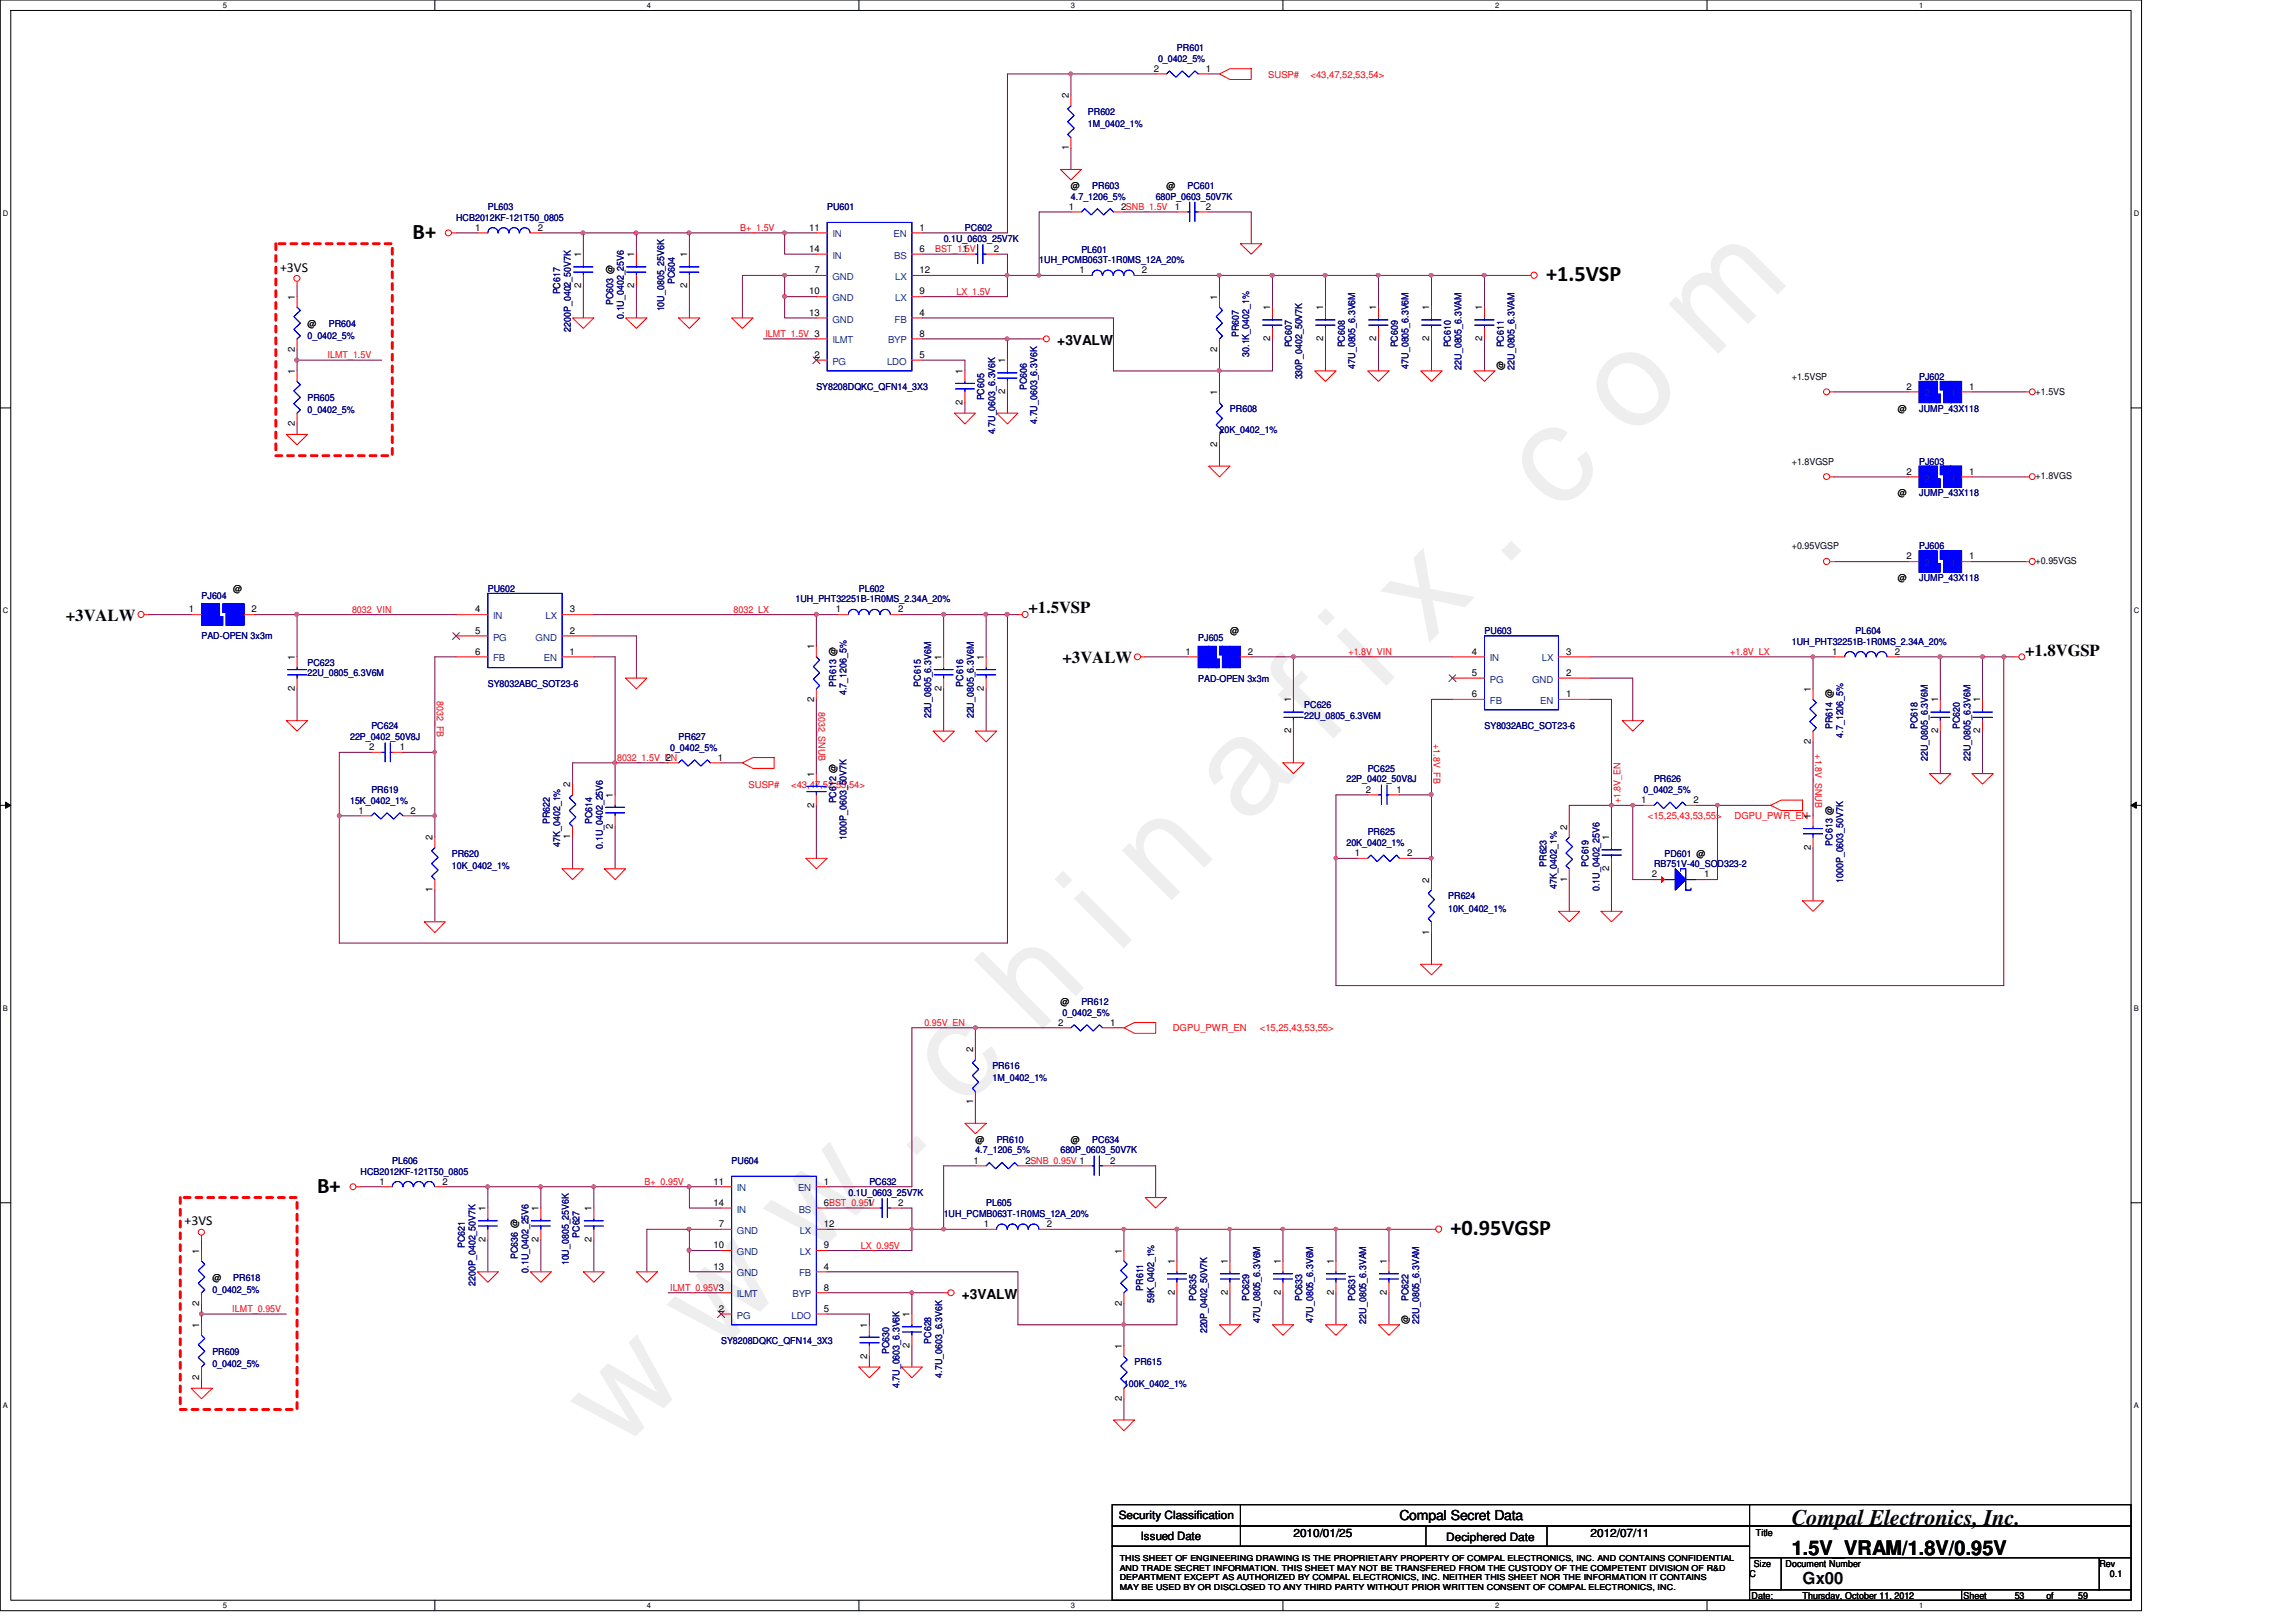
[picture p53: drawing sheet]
<svg xmlns="http://www.w3.org/2000/svg" width="297mm" height="210mm" viewBox="0 0 297 210" stroke-linecap="round" stroke-linejoin="round" font-family="sans-serif">
<defs><g id="words">
<text font-size="17.6" fill="#f0f" x="80.1" y="188" transform="rotate(-45 80.1 188)">w w w . c h i n a f i x . c o m</text>
<g font-size="2.9">
<text x="53.4" y="31">B+</text>
<text x="200" y="36.3">+1.5VSP</text>
<text x="41" y="154.4">B+</text>
<text x="187.7" y="159.8">+0.95VGSP</text>
<text x="231.8" y="197.4">Compal Electronics, Inc.</text>
</g>
<text font-size="2.6" x="231.8" y="201.3">1.5V_VRAM/1.8V/0.95V</text>
<g font-size="2.2">
<text x="8.5" y="80.3">+3VALW</text>
<text x="133.1" y="79.3">+1.5VSP</text>
<text x="137.5" y="85.8">+3VALW</text>
<text x="262" y="84.8">+1.8VGSP</text>
<text x="233.2" y="205">Gx00</text>
</g>
<g font-size="1.8">
<text x="36.2" y="35.1">+3VS</text>
<text x="136.8" y="44.7">+3VALW</text>
<text x="23.9" y="158.6">+3VS</text>
<text x="124.4" y="168.1">+3VALW</text>
<text x="181.1" y="196.8">Compal Secret Data</text>
</g>
<g font-size="1.5">
<text x="144.7" y="196.6">Security Classification</text>
<text x="147.6" y="199.3">Issued Date</text>
<text x="167.3" y="198.8">2010/01/25</text>
<text x="187.1" y="199.4">Deciphered Date</text>
<text x="205.8" y="198.8">2012/07/11</text>
</g>
<g font-size="1.2">
<text x="149.3" y="9.3">2</text>
<text x="156" y="9.3">1</text>
<text x="138.3" y="12.7" transform="rotate(-90 138.3 12.7)">2</text>
<text x="138.3" y="19.5" transform="rotate(-90 138.3 19.5)">1</text>
<text x="61.5" y="29.8">1</text>
<text x="69.6" y="29.8">2</text>
<text x="104.7" y="29.8">11</text>
<text x="119" y="29.8">1</text>
<text x="138.3" y="27.1">1</text>
<text x="138.6" y="24.4">@</text>
<text x="145" y="27.1">2SNB_1.5V</text>
<text x="150.9" y="24.4">@</text>
<text x="152" y="27.1">1</text>
<text x="156" y="27.1">2</text>
<text x="75.2" y="33.3" transform="rotate(-90 75.2 33.3)">1</text>
<text x="82" y="33.3" transform="rotate(-90 82 33.3)">1</text>
<text x="88.9" y="33.3" transform="rotate(-90 88.9 33.3)">1</text>
<text x="104.7" y="32.6">14</text>
<text x="105.4" y="35.3">7</text>
<text x="119" y="32.6">6</text>
<text x="119" y="35.3">12</text>
<text x="124.5" y="32.6">1</text>
<text x="128.6" y="32.6">2</text>
<text x="139.7" y="35.3">1</text>
<text x="147.7" y="35.3">2</text>
<text x="38.1" y="38.8" transform="rotate(-90 38.1 38.8)">1</text>
<text x="75.2" y="37.3" transform="rotate(-90 75.2 37.3)">2</text>
<text x="82" y="37.3" transform="rotate(-90 82 37.3)">2</text>
<text x="88.9" y="37.3" transform="rotate(-90 88.9 37.3)">2</text>
<text x="104.7" y="38.1">10</text>
<text x="104.7" y="40.9">13</text>
<text x="119" y="40.9">4</text>
<text x="119" y="38.1">9</text>
<text x="157.5" y="38.8" transform="rotate(-90 157.5 38.8)">1</text>
<text x="164.3" y="40.2" transform="rotate(-90 164.3 40.2)">1</text>
<text x="171.2" y="40.2" transform="rotate(-90 171.2 40.2)">1</text>
<text x="178.1" y="40.2" transform="rotate(-90 178.1 40.2)">1</text>
<text x="184.9" y="40.2" transform="rotate(-90 184.9 40.2)">1</text>
<text x="191.8" y="40.2" transform="rotate(-90 191.8 40.2)">1</text>
<text x="38.1" y="45.5" transform="rotate(-90 38.1 45.5)">2</text>
<text x="39.8" y="42.3">@</text>
<text x="105.4" y="46.3">2</text>
<text x="119" y="43.6">8</text>
<text x="119" y="46.3">5</text>
<text x="130" y="47" transform="rotate(-90 130 47)">1</text>
<text x="157.5" y="45.5" transform="rotate(-90 157.5 45.5)">2</text>
<text x="164.3" y="44.2" transform="rotate(-90 164.3 44.2)">2</text>
<text x="171.2" y="44.2" transform="rotate(-90 171.2 44.2)">2</text>
<text x="178.1" y="44.2" transform="rotate(-90 178.1 44.2)">2</text>
<text x="184.9" y="44.2" transform="rotate(-90 184.9 44.2)">2</text>
<text x="191.8" y="44.2" transform="rotate(-90 191.8 44.2)">2</text>
<text x="194.6" y="47.8" transform="rotate(-90 194.6 47.8)">@</text>
<text x="38.1" y="48.4" transform="rotate(-90 38.1 48.4)">1</text>
<text x="124.5" y="52.4" transform="rotate(-90 124.5 52.4)">2</text>
<text x="124.5" y="48.4" transform="rotate(-90 124.5 48.4)">1</text>
<text x="130" y="51" transform="rotate(-90 130 51)">2</text>
<text x="157.5" y="51.1" transform="rotate(-90 157.5 51.1)">1</text>
<text x="231.8" y="49.1">+1.5VSP</text>
<text x="245.5" y="53.3">@</text>
<text x="246.6" y="50.4">2</text>
<text x="254.8" y="50.4">1</text>
<text x="263.4" y="51.1">+1.5VS</text>
<text x="38.1" y="55.1" transform="rotate(-90 38.1 55.1)">2</text>
<text x="157.5" y="57.9" transform="rotate(-90 157.5 57.9)">2</text>
<text x="231.8" y="60.1">+1.8VGSP</text>
<text x="245.5" y="64.2">@</text>
<text x="246.6" y="61.4">2</text>
<text x="254.8" y="61.4">1</text>
<text x="263.4" y="62">+1.8VGS</text>
<text x="231.8" y="71.1">+0.95VGSP</text>
<text x="30.2" y="76.6">@</text>
<text x="245.5" y="75.2">@</text>
<text x="246.6" y="72.4">2</text>
<text x="254.8" y="72.4">1</text>
<text x="263.4" y="73">+0.95VGS</text>
<text x="24.4" y="79.2">1</text>
<text x="32.6" y="79.2">2</text>
<text x="61.5" y="79.2">4</text>
<text x="61.5" y="82">5</text>
<text x="73.7" y="82">2</text>
<text x="73.7" y="79.2">3</text>
<text x="108.1" y="79.2">1</text>
<text x="116.2" y="79.2">2</text>
<text x="159.1" y="82">@</text>
<text x="38.1" y="89.4" transform="rotate(-90 38.1 89.4)">2</text>
<text x="38.1" y="85.4" transform="rotate(-90 38.1 85.4)">1</text>
<text x="61.5" y="84.7">6</text>
<text x="73.7" y="84.7">1</text>
<text x="105.3" y="84" transform="rotate(-90 105.3 84)">1</text>
<text x="121.8" y="89.4" transform="rotate(-90 121.8 89.4)">2</text>
<text x="121.8" y="85.4" transform="rotate(-90 121.8 85.4)">1</text>
<text x="127.3" y="89.4" transform="rotate(-90 127.3 89.4)">2</text>
<text x="127.3" y="85.4" transform="rotate(-90 127.3 85.4)">1</text>
<text x="153.4" y="84.7">1</text>
<text x="161.5" y="84.7">2</text>
<text x="190.4" y="84.7">4</text>
<text x="190.4" y="87.5">5</text>
<text x="202.6" y="87.5">2</text>
<text x="202.6" y="84.7">3</text>
<text x="234.3" y="89.5" transform="rotate(-90 234.3 89.5)">1</text>
<text x="237" y="84.7">1</text>
<text x="245.1" y="84.7">2</text>
<text x="105.3" y="90.8" transform="rotate(-90 105.3 90.8)">2</text>
<text x="167" y="94.9" transform="rotate(-90 167 94.9)">2</text>
<text x="167" y="90.9" transform="rotate(-90 167 90.9)">1</text>
<text x="190.4" y="90.2">6</text>
<text x="202.6" y="90.2">1</text>
<text x="250.7" y="94.9" transform="rotate(-90 250.7 94.9)">2</text>
<text x="250.7" y="90.9" transform="rotate(-90 250.7 90.9)">1</text>
<text x="256.2" y="94.9" transform="rotate(-90 256.2 94.9)">2</text>
<text x="256.2" y="90.9" transform="rotate(-90 256.2 90.9)">1</text>
<text x="47.7" y="97.1">2</text>
<text x="51.7" y="97.1">1</text>
<text x="73.8" y="101.9" transform="rotate(-90 73.8 101.9)">2</text>
<text x="86.1" y="98.4">2</text>
<text x="92.9" y="98.4">1</text>
<text x="105.3" y="100.5" transform="rotate(-90 105.3 100.5)">1</text>
<text x="234.3" y="96.3" transform="rotate(-90 234.3 96.3)">2</text>
<text x="46.4" y="105.3">1</text>
<text x="53.1" y="105.3">2</text>
<text x="79.3" y="107.2" transform="rotate(-90 79.3 107.2)">2</text>
<text x="79.3" y="103.3" transform="rotate(-90 79.3 103.3)">1</text>
<text x="105.3" y="104.5" transform="rotate(-90 105.3 104.5)">2</text>
<text x="176.7" y="102.6">2</text>
<text x="180.7" y="102.6">1</text>
<text x="202.7" y="107.4" transform="rotate(-90 202.7 107.4)">2</text>
<text x="212.3" y="103.9">1</text>
<text x="219.1" y="103.9">2</text>
<text x="234.3" y="106" transform="rotate(-90 234.3 106)">1</text>
<text x="56" y="108.8" transform="rotate(-90 56 108.8)">2</text>
<text x="73.8" y="108.6" transform="rotate(-90 73.8 108.6)">1</text>
<text x="175.3" y="110.8">1</text>
<text x="182" y="110.8">2</text>
<text x="208.2" y="112.7" transform="rotate(-90 208.2 112.7)">2</text>
<text x="208.2" y="108.8" transform="rotate(-90 208.2 108.8)">1</text>
<text x="213.7" y="113.5">2</text>
<text x="220.5" y="113.5">1</text>
<text x="234.3" y="110" transform="rotate(-90 234.3 110)">2</text>
<text x="56" y="115.5" transform="rotate(-90 56 115.5)">1</text>
<text x="184.9" y="114.2" transform="rotate(-90 184.9 114.2)">2</text>
<text x="202.7" y="114.1" transform="rotate(-90 202.7 114.1)">1</text>
<text x="184.9" y="120.9" transform="rotate(-90 184.9 120.9)">1</text>
<text x="137.2" y="130">@</text>
<text x="125.9" y="136.2" transform="rotate(-90 125.9 136.2)">2</text>
<text x="136.9" y="132.7">2</text>
<text x="143.6" y="132.7">1</text>
<text x="125.9" y="142.9" transform="rotate(-90 125.9 142.9)">1</text>
<text x="126.2" y="147.9">@</text>
<text x="138.6" y="147.9">@</text>
<text x="49.1" y="153.3">1</text>
<text x="57.2" y="153.3">2</text>
<text x="92.3" y="153.3">11</text>
<text x="106.6" y="153.3">1</text>
<text x="125.9" y="150.6">1</text>
<text x="132.7" y="150.6">2SNB_0.95V 1</text>
<text x="143.6" y="150.6">2</text>
<text x="62.8" y="160.7" transform="rotate(-90 62.8 160.7)">2</text>
<text x="62.8" y="156.8" transform="rotate(-90 62.8 156.8)">1</text>
<text x="69.7" y="160.7" transform="rotate(-90 69.7 160.7)">2</text>
<text x="69.7" y="156.8" transform="rotate(-90 69.7 156.8)">1</text>
<text x="76.5" y="160.7" transform="rotate(-90 76.5 160.7)">2</text>
<text x="76.5" y="156.8" transform="rotate(-90 76.5 156.8)">1</text>
<text x="92.3" y="161.5">10</text>
<text x="92.3" y="156">14</text>
<text x="93" y="158.8">7</text>
<text x="106.6" y="156">6BST_0.95V</text>
<text x="106.6" y="161.5">9</text>
<text x="106.6" y="158.8">12</text>
<text x="112.2" y="156">1</text>
<text x="116.2" y="156">2</text>
<text x="127.3" y="158.8">1</text>
<text x="135.4" y="158.8">2</text>
<text x="25.8" y="162.2" transform="rotate(-90 25.8 162.2)">1</text>
<text x="27.5" y="165.7">@</text>
<text x="92.3" y="164.3">13</text>
<text x="106.6" y="167">8</text>
<text x="106.6" y="164.3">4</text>
<text x="145.1" y="162.2" transform="rotate(-90 145.1 162.2)">1</text>
<text x="152" y="167.6" transform="rotate(-90 152 167.6)">2</text>
<text x="152" y="163.6" transform="rotate(-90 152 163.6)">1</text>
<text x="158.8" y="167.6" transform="rotate(-90 158.8 167.6)">2</text>
<text x="158.8" y="163.6" transform="rotate(-90 158.8 163.6)">1</text>
<text x="165.7" y="167.6" transform="rotate(-90 165.7 167.6)">2</text>
<text x="165.7" y="163.6" transform="rotate(-90 165.7 163.6)">1</text>
<text x="172.5" y="167.6" transform="rotate(-90 172.5 167.6)">2</text>
<text x="172.5" y="163.6" transform="rotate(-90 172.5 163.6)">1</text>
<text x="179.4" y="167.6" transform="rotate(-90 179.4 167.6)">2</text>
<text x="179.4" y="163.6" transform="rotate(-90 179.4 163.6)">1</text>
<text x="25.8" y="171.8" transform="rotate(-90 25.8 171.8)">1</text>
<text x="25.8" y="169" transform="rotate(-90 25.8 169)">2</text>
<text x="93" y="169.8">2</text>
<text x="106.6" y="169.8">5</text>
<text x="112.2" y="171.8" transform="rotate(-90 112.2 171.8)">1</text>
<text x="117.7" y="170.5" transform="rotate(-90 117.7 170.5)">1</text>
<text x="145.1" y="169" transform="rotate(-90 145.1 169)">2</text>
<text x="182.2" y="171.3" transform="rotate(-90 182.2 171.3)">@</text>
<text x="25.8" y="178.6" transform="rotate(-90 25.8 178.6)">2</text>
<text x="112.2" y="175.8" transform="rotate(-90 112.2 175.8)">2</text>
<text x="117.7" y="174.5" transform="rotate(-90 117.7 174.5)">2</text>
<text x="145.1" y="174.6" transform="rotate(-90 145.1 174.6)">1</text>
<text x="145.1" y="181.3" transform="rotate(-90 145.1 181.3)">2</text>
<text x="226.9" y="202.7">Size</text>
<text x="227.2" y="198.8">Title</text>
<text x="231" y="202.7">Document Number</text>
<text x="271.6" y="202.7">Rev</text>
<text x="226.4" y="204.1">C</text>
<text x="226.6" y="206.9">Date:</text>
<text x="233.2" y="206.9">Thursday, October 11, 2012</text>
<text x="254" y="206.9">Sheet</text>
<text x="260.6" y="206.9">53</text>
<text x="264.7" y="206.9">of</text>
<text x="268.9" y="206.9">59</text>
<text x="273" y="204.1">0.1</text>
</g>
<g font-size="1.2" fill="#000080">
<text x="149.8" y="8">0_0402_5%</text>
<text x="152.3" y="6.6">PR601</text>
<text x="140.8" y="14.9">PR602</text>
<text x="140.8" y="16.5">1M_0402_1%</text>
<text x="59" y="28.6">HCB2012KF-121T50_0805</text>
<text x="63.1" y="27.2">PL603</text>
<text x="107" y="27.2">PU601</text>
<text x="124.8" y="29.9">PC602</text>
<text x="138.6" y="25.8">4.7_1206_5%</text>
<text x="141.3" y="24.4">PR603</text>
<text x="149.5" y="25.8">680P_0603_50V7K</text>
<text x="153.6" y="24.4">PC601</text>
<text x="122.1" y="31.3">0.1U_0603_25V7K</text>
<text x="134.4" y="34">1UH_PCMB063T-1R0MS_12A_20%</text>
<text x="139.9" y="32.7">PL601</text>
<text x="72.5" y="38.1" transform="rotate(-90 72.5 38.1)">PC617</text>
<text x="79.3" y="39.5" transform="rotate(-90 79.3 39.5)">PC603 @</text>
<text x="80.7" y="41.3" transform="rotate(-90 80.7 41.3)">0.1U_0402_25V6</text>
<text x="85.9" y="40.3" transform="rotate(-90 85.9 40.3)">10U_0805_25V6K</text>
<text x="87.3" y="36.7" transform="rotate(-90 87.3 36.7)">PC604</text>
<text x="39.8" y="43.9">0_0402_5%</text>
<text x="42.5" y="42.3">PR604</text>
<text x="73.9" y="42.9" transform="rotate(-90 73.9 42.9)">2200P_0402_50V7K</text>
<text x="160.3" y="43.6" transform="rotate(-90 160.3 43.6)">PR607</text>
<text x="161.6" y="46.2" transform="rotate(-90 161.6 46.2)">30.1K_0402_1%</text>
<text x="167.1" y="45" transform="rotate(-90 167.1 45)">PC607</text>
<text x="174" y="45" transform="rotate(-90 174 45)">PC608</text>
<text x="175.3" y="47.7" transform="rotate(-90 175.3 47.7)">47U_0805_6.3V6M</text>
<text x="180.8" y="45" transform="rotate(-90 180.8 45)">PC609</text>
<text x="182.2" y="47.7" transform="rotate(-90 182.2 47.7)">47U_0805_6.3V6M</text>
<text x="187.7" y="45" transform="rotate(-90 187.7 45)">PC610</text>
<text x="189.1" y="47.8" transform="rotate(-90 189.1 47.8)">22U_0805_6.3VAM</text>
<text x="194.6" y="45" transform="rotate(-90 194.6 45)">PC611</text>
<text x="195.9" y="47.8" transform="rotate(-90 195.9 47.8)">22U_0805_6.3VAM</text>
<text x="39.8" y="51.9">PR605</text>
<text x="39.8" y="53.5">0_0402_5%</text>
<text x="105.6" y="50.5">SY8208DQKC_QFN14_3X3</text>
<text x="127.3" y="51.8" transform="rotate(-90 127.3 51.8)">PC605</text>
<text x="132.8" y="50.5" transform="rotate(-90 132.8 50.5)">PC606</text>
<text x="159.1" y="53.3">PR608</text>
<text x="168.5" y="49.1" transform="rotate(-90 168.5 49.1)">330P_0402_50V7K</text>
<text x="248.3" y="49.1">PJ602</text>
<text x="248.3" y="53.3">JUMP_43X118</text>
<text x="128.7" y="56.2" transform="rotate(-90 128.7 56.2)">4.7U_0603_6.3V6K</text>
<text x="134.2" y="54.9" transform="rotate(-90 134.2 54.9)">4.7U_0603_6.3V6K</text>
<text x="157.8" y="56">20K_0402_1%</text>
<text x="248.3" y="60.1">PJ603</text>
<text x="248.3" y="64.2">JUMP_43X118</text>
<text x="248.3" y="71.1">PJ606</text>
<text x="26.1" y="77.5">PJ604</text>
<text x="63.1" y="76.6">PU602</text>
<text x="102.9" y="77.9">1UH_PHT32251B-1R0MS_2.34A_20%</text>
<text x="111.1" y="76.6">PL602</text>
<text x="248.3" y="75.2">JUMP_43X118</text>
<text x="26.1" y="82.7">PAD-OPEN 3x3m</text>
<text x="155" y="83">PJ605</text>
<text x="192.1" y="82">PU603</text>
<text x="231.8" y="83.4">1UH_PHT32251B-1R0MS_2.34A_20%</text>
<text x="240.1" y="82">PL604</text>
<text x="39.8" y="86.1">PC623</text>
<text x="39.8" y="87.5">22U_0805_6.3V6M</text>
<text x="63.1" y="88.9">SY8032ABC_SOT23-6</text>
<text x="108.2" y="88.9" transform="rotate(-90 108.2 88.9)">PR613 @</text>
<text x="109.5" y="90" transform="rotate(-90 109.5 90)">4.7_1206_5%</text>
<text x="119.1" y="88.9" transform="rotate(-90 119.1 88.9)">PC615</text>
<text x="124.6" y="88.9" transform="rotate(-90 124.6 88.9)">PC616</text>
<text x="155" y="88.2">PAD-OPEN 3x3m</text>
<text x="45.3" y="95.8">22P_0402_50V8J</text>
<text x="48" y="94.4">PC624</text>
<text x="87.8" y="95.8">PR627</text>
<text x="120.5" y="93" transform="rotate(-90 120.5 93)">22U_0805_6.3V6M</text>
<text x="126" y="93" transform="rotate(-90 126 93)">22U_0805_6.3V6M</text>
<text x="168.7" y="91.7">PC626</text>
<text x="168.7" y="93">22U_0805_6.3V6M</text>
<text x="192.1" y="94.4">SY8032ABC_SOT23-6</text>
<text x="237.1" y="94.4" transform="rotate(-90 237.1 94.4)">PR614 @</text>
<text x="238.5" y="95.5" transform="rotate(-90 238.5 95.5)">4.7_1206_5%</text>
<text x="248.1" y="94.4" transform="rotate(-90 248.1 94.4)">PC618</text>
<text x="253.5" y="94.4" transform="rotate(-90 253.5 94.4)">PC620</text>
<text x="86.7" y="97.2">0_0402_5%</text>
<text x="174.2" y="101.3">22P_0402_50V8J</text>
<text x="177" y="99.9">PC625</text>
<text x="214" y="101.3">PR626</text>
<text x="249.4" y="98.5" transform="rotate(-90 249.4 98.5)">22U_0805_6.3V6M</text>
<text x="254.9" y="98.5" transform="rotate(-90 254.9 98.5)">22U_0805_6.3V6M</text>
<text x="45.3" y="104">15K_0402_1%</text>
<text x="48" y="102.6">PR619</text>
<text x="71.1" y="106.7" transform="rotate(-90 71.1 106.7)">PR622</text>
<text x="76.6" y="106.7" transform="rotate(-90 76.6 106.7)">PC614</text>
<text x="108.2" y="104" transform="rotate(-90 108.2 104)">PC612 @</text>
<text x="212.6" y="102.6">0_0402_5%</text>
<text x="58.5" y="110.9">PR620</text>
<text x="58.5" y="112.5">10K_0402_1%</text>
<text x="72.5" y="109.6" transform="rotate(-90 72.5 109.6)">47K_0402_1%</text>
<text x="78" y="109.9" transform="rotate(-90 78 109.9)">0.1U_0402_25V6</text>
<text x="109.5" y="108.8" transform="rotate(-90 109.5 108.8)">1000P_0603_50V7K</text>
<text x="174.2" y="109.5">20K_0402_1%</text>
<text x="177" y="108.1">PR625</text>
<text x="200.1" y="112.2" transform="rotate(-90 200.1 112.2)">PR623</text>
<text x="205.5" y="112.2" transform="rotate(-90 205.5 112.2)">PC619</text>
<text x="214" y="112.2">RB751V-40_SOD323-2</text>
<text x="215.3" y="110.9">PD601 @</text>
<text x="237.1" y="109.4" transform="rotate(-90 237.1 109.4)">PC613 @</text>
<text x="187.4" y="116.3">PR624</text>
<text x="187.4" y="118">10K_0402_1%</text>
<text x="201.4" y="115.1" transform="rotate(-90 201.4 115.1)">47K_0402_1%</text>
<text x="206.9" y="115.3" transform="rotate(-90 206.9 115.3)">0.1U_0402_25V6</text>
<text x="238.5" y="114.3" transform="rotate(-90 238.5 114.3)">1000P_0603_50V7K</text>
<text x="137.5" y="131.4">0_0402_5%</text>
<text x="139.9" y="130">PR612</text>
<text x="128.4" y="138.3">PR616</text>
<text x="128.4" y="139.9">1M_0402_1%</text>
<text x="126.2" y="149.3">4.7_1206_5%</text>
<text x="128.9" y="147.9">PR610</text>
<text x="137.2" y="149.3">680P_0603_50V7K</text>
<text x="141.3" y="147.9">PC634</text>
<text x="46.6" y="152">HCB2012KF-121T50_0805</text>
<text x="50.8" y="150.6">PL606</text>
<text x="94.7" y="150.6">PU604</text>
<text x="109.8" y="154.7">0.1U_0603_25V7K</text>
<text x="112.5" y="153.4">PC632</text>
<text x="60.2" y="161.5" transform="rotate(-90 60.2 161.5)">PC621</text>
<text x="75" y="160.2" transform="rotate(-90 75 160.2)">PC627</text>
<text x="122.1" y="157.5">1UH_PCMB063T-1R0MS_12A_20%</text>
<text x="127.6" y="156.1">PL605</text>
<text x="27.5" y="167.3">0_0402_5%</text>
<text x="30.2" y="165.7">PR618</text>
<text x="61.5" y="166.4" transform="rotate(-90 61.5 166.4)">2200P_0402_50V7K</text>
<text x="67" y="162.9" transform="rotate(-90 67 162.9)">PC636 @</text>
<text x="68.4" y="164.7" transform="rotate(-90 68.4 164.7)">0.1U_0402_25V6</text>
<text x="73.6" y="163.7" transform="rotate(-90 73.6 163.7)">10U_0805_25V6K</text>
<text x="147.9" y="167" transform="rotate(-90 147.9 167)">PR611</text>
<text x="93.3" y="173.9">SY8208DQKC_QFN14_3X3</text>
<text x="120.5" y="173.9" transform="rotate(-90 120.5 173.9)">PC628</text>
<text x="149.3" y="168.6" transform="rotate(-90 149.3 168.6)">59K_0402_1%</text>
<text x="154.8" y="168.4" transform="rotate(-90 154.8 168.4)">PC635</text>
<text x="156.2" y="172.6" transform="rotate(-90 156.2 172.6)">220P_0402_50V7K</text>
<text x="161.6" y="168.4" transform="rotate(-90 161.6 168.4)">PC629</text>
<text x="163" y="171.2" transform="rotate(-90 163 171.2)">47U_0805_6.3V6M</text>
<text x="168.5" y="168.4" transform="rotate(-90 168.5 168.4)">PC633</text>
<text x="169.9" y="171.2" transform="rotate(-90 169.9 171.2)">47U_0805_6.3V6M</text>
<text x="175.3" y="168.4" transform="rotate(-90 175.3 168.4)">PC631</text>
<text x="176.7" y="171.3" transform="rotate(-90 176.7 171.3)">22U_0805_6.3VAM</text>
<text x="182.2" y="168.4" transform="rotate(-90 182.2 168.4)">PC622</text>
<text x="183.6" y="171.3" transform="rotate(-90 183.6 171.3)">22U_0805_6.3VAM</text>
<text x="27.5" y="175.3">PR609</text>
<text x="27.5" y="177">0_0402_5%</text>
<text x="115" y="175.3" transform="rotate(-90 115 175.3)">PC630</text>
<text x="116.4" y="179.7" transform="rotate(-90 116.4 179.7)">4.7U_0603_6.3V6K</text>
<text x="121.9" y="178.3" transform="rotate(-90 121.9 178.3)">4.7U_0603_6.3V6K</text>
<text x="145.4" y="179.5">100K_0402_1%</text>
<text x="146.8" y="176.7">PR615</text>
</g>
<g font-size="1.2" fill="#f00">
<text x="164.1" y="10">SUSP#</text>
<text x="169.5" y="10">&lt;43,47,52,53,54&gt;</text>
<text x="95.8" y="29.9">B+_1.5V</text>
<text x="121" y="32.6">BST_1.5V</text>
<text x="123.7" y="38.1">LX_1.5V</text>
<text x="42.4" y="46.4">ILMT_1.5V</text>
<text x="99" y="43.6">ILMT_1.5V 3</text>
<text x="45.5" y="79.3">8032_VIN</text>
<text x="94.9" y="79.3">8032_LX</text>
<text x="174.5" y="84.8">+1.8V_VIN</text>
<text x="223.9" y="84.8">+1.8V_LX</text>
<text x="56.5" y="90.8" transform="rotate(90 56.5 90.8)">8032_FB</text>
<text x="105.9" y="92.1" transform="rotate(90 105.9 92.1)">8032_SNUB</text>
<text x="79.8" y="98.5">8032_1.5V_EN</text>
<text x="96.9" y="101.9">SUSP#</text>
<text x="102.4" y="101.9">&lt;43,47,52,53,54&gt;</text>
<text x="185.5" y="96.3" transform="rotate(90 185.5 96.3)">+1.8V_FB</text>
<text x="234.8" y="97.6" transform="rotate(90 234.8 97.6)">+1.8V_SNUB</text>
<text x="209.6" y="104" transform="rotate(-90 209.6 104)">+1.8V_EN</text>
<text x="213.2" y="106">&lt;15,25,43,53,55&gt;</text>
<text x="224.4" y="106">DGPU_PWR_EN</text>
<text x="119.6" y="132.8">0.95V_EN</text>
<text x="151.7" y="133.5">DGPU_PWR_EN</text>
<text x="163" y="133.5">&lt;15,25,43,53,55&gt;</text>
<text x="83.4" y="153.3">B+_0.95V</text>
<text x="111.4" y="161.6">LX_0.95V</text>
<text x="86.7" y="167">ILMT_0.95V3</text>
<text x="30.1" y="169.8">ILMT_0.95V</text>
</g>
<g font-size="1.2" fill="#004080">
<text x="107.7" y="30.7">IN</text>
<text x="107.7" y="33.5">IN</text>
<text x="115.6" y="30.7">EN</text>
<text x="115.7" y="33.5">BS</text>
<text x="107.7" y="39">GND</text>
<text x="107.7" y="36.2">GND</text>
<text x="107.7" y="41.7">GND</text>
<text x="115.7" y="41.7">FB</text>
<text x="115.8" y="39">LX</text>
<text x="115.8" y="36.2">LX</text>
<text x="107.7" y="47.2">PG</text>
<text x="107.7" y="44.4">ILMT</text>
<text x="114.8" y="47.2">LDO</text>
<text x="114.9" y="44.4">BYP</text>
<text x="249" y="51.3">2</text>
<text x="252.4" y="51.3">1</text>
<text x="249" y="62.3">2</text>
<text x="252.4" y="62.3">1</text>
<text x="249" y="73.3">2</text>
<text x="252.4" y="73.3">1</text>
<text x="63.8" y="80.1">IN</text>
<text x="63.8" y="82.9">PG</text>
<text x="69.3" y="82.9">GND</text>
<text x="70.6" y="80.1">LX</text>
<text x="63.8" y="85.6">FB</text>
<text x="70.4" y="85.6">EN</text>
<text x="192.7" y="85.6">IN</text>
<text x="192.7" y="88.3">PG</text>
<text x="198.2" y="88.3">GND</text>
<text x="199.5" y="85.6">LX</text>
<text x="192.7" y="91.1">FB</text>
<text x="199.3" y="91.1">EN</text>
<text x="95.3" y="154.2">IN</text>
<text x="103.2" y="154.2">EN</text>
<text x="95.3" y="156.9">IN</text>
<text x="95.3" y="159.7">GND</text>
<text x="103.3" y="156.9">BS</text>
<text x="103.5" y="159.7">LX</text>
<text x="95.3" y="162.4">GND</text>
<text x="95.3" y="167.9">ILMT</text>
<text x="95.3" y="165.2">GND</text>
<text x="102.5" y="167.9">BYP</text>
<text x="103.4" y="165.2">FB</text>
<text x="103.5" y="162.4">LX</text>
<text x="95.3" y="170.6">PG</text>
<text x="102.4" y="170.6">LDO</text>
</g>
<g font-size="1.1">
<text x="144.9" y="202">THIS SHEET OF ENGINEERING DRAWING IS THE PROPRIETARY PROPERTY OF COMPAL ELECTRONICS, INC. AND CONTAINS CONFIDENTIAL</text>
<text x="144.9" y="203.2">AND TRADE SECRET INFORMATION. THIS SHEET MAY NOT BE TRANSFERED FROM THE CUSTODY OF THE COMPETENT DIVISION OF R&amp;D</text>
<text x="144.9" y="204.5">DEPARTMENT EXCEPT AS AUTHORIZED BY COMPAL ELECTRONICS, INC. NEITHER THIS SHEET NOR THE INFORMATION IT CONTAINS</text>
<text x="144.9" y="205.7">MAY BE USED BY OR DISCLOSED TO ANY THIRD PARTY WITHOUT PRIOR WRITTEN CONSENT OF COMPAL ELECTRONICS, INC.</text>
</g>
<g font-size="1">
<text x="28.8" y="1">5</text>
<text x="83.7" y="1">4</text>
<text x="138.6" y="1">3</text>
<text x="193.4" y="1">2</text>
<text x="248.3" y="1">1</text>
<text x=".4" y="27.9">D</text>
<text x="276.1" y="27.9">D</text>
<text x=".4" y="79.4">C</text>
<text x="276.1" y="79.4">C</text>
<text x=".4" y="130.8">B</text>
<text x="276.1" y="130.8">B</text>
<text x=".4" y="182.2">A</text>
<text x="276.1" y="182.2">A</text>
<text x="28.8" y="208.1">5</text>
<text x="83.7" y="208.1">4</text>
<text x="138.6" y="208.1">3</text>
<text x="193.4" y="208.1">2</text>
<text x="248.3" y="208.1">1</text>
</g>
</g></defs>
<path d="M0 0h277.1v208.4h-277.1zM1.4 1.4h274.3v205.7h-274.3z" fill="none" stroke="#000" stroke-width=".13"/>
<g fill="#fff">
<path d="M28.8 .1h.6v1.1h-.6z"/>
<path d="M28.8 207.2h.6v1.1h-.6z"/>
</g>
<path d="M56.3 0v1.4M56.3 207.1v1.3" fill="none" stroke="#000" stroke-width=".13"/>
<g fill="#fff">
<path d="M83.7 .1h.5v1.1h-.5z"/>
<path d="M83.7 207.2h.5v1.1h-.5z"/>
</g>
<path d="M111.1 0v1.4M111.1 207.1v1.3" fill="none" stroke="#000" stroke-width=".13"/>
<g fill="#fff">
<path d="M138.5 .1h.6v1.1h-.6z"/>
<path d="M138.5 207.2h.6v1.1h-.6z"/>
</g>
<path d="M166 0v1.4M166 207.1v1.3" fill="none" stroke="#000" stroke-width=".13"/>
<g fill="#fff">
<path d="M193.4 .1h.6v1.1h-.6z"/>
<path d="M193.4 207.2h.6v1.1h-.6z"/>
</g>
<path d="M220.8 0v1.4M220.8 207.1v1.3" fill="none" stroke="#000" stroke-width=".13"/>
<g fill="#fff">
<path d="M248.3 .1h.5v1.1h-.5z"/>
<path d="M248.3 207.2h.5v1.1h-.5z"/>
<path d="M.4 27h.7v1.2h-.7z"/>
<path d="M276 27h.8v1.2h-.8z"/>
<path d="M.4 78.5h.7v1.1h-.7z"/>
<path d="M276 78.5h.8v1.1h-.8z"/>
</g>
<path d="M0 52.8h1.4M275.7 52.8h1.4" fill="none" stroke="#000" stroke-width=".13"/>
<g fill="#fff">
<path d="M.4 129.9h.6v1.1h-.6z"/>
<path d="M276 129.9h.7v1.1h-.7z"/>
</g>
<path d="M0 104.2h1.4M.7 103.8l.7 .4-.7 .4zM275.7 104.2l.7-.4v.8zM275.7 104.2h1.4" fill="none" stroke="#000" stroke-width=".13"/>
<path d="M.7 103.8l.7 .4-.7 .4zM275.7 104.2l.7-.4v.8z" fill="#000"/>
<g fill="#fff">
<path d="M.4 181.3h.6v1.1h-.6z"/>
<path d="M276 181.3h.7v1.1h-.7z"/>
</g>
<path d="M0 155.7h1.4M275.7 155.7h1.4" fill="none" stroke="#000" stroke-width=".13"/>
<path d="M35.7 31.5h15.1v27.5h-15.1zM23.3 155h15.1v27.4h-15.1z" fill="none" stroke="#f00" stroke-width=".38" stroke-dasharray=".8 .8"/>
<path d="M237.3 50.7h9.6M255.1 50.7h6.9M59 79.5h-20.6v5.5" fill="none" stroke="#800040" stroke-width=".13"/>
<circle cx="38.4" cy="79.5" r=".26" fill="#f0f"/>
<circle cx="38.4" cy="79.5" r=".26" fill="none" stroke="#f0f" stroke-width=".13"/>
<path d="M38.4 89.2v4.1M59 85h-2.7v12.4h-4.2M53.5 105.6h2.8v2.7" fill="none" stroke="#800040" stroke-width=".13"/>
<path d="M56.1 105.4l.1-.1 .2 .1v.3l-.2 .1-.1-.1z" fill-rule="evenodd" fill="#f0f"/>
<path d="M56.1 105.4l.1-.1 .2 .1v.3l-.2 .1-.1-.1z" fill="none" stroke="#f0f" stroke-width=".13"/>
<path d="M43.9 97.4h4.1M43.9 105.6v16.4" fill="none" stroke="#800040" stroke-width=".13"/>
<circle cx="43.9" cy="105.6" r=".26" fill="#f0f"/>
<circle cx="43.9" cy="105.6" r=".26" fill="none" stroke="#f0f" stroke-width=".13"/>
<path d="M19.2 79.5h5.5M76.8 79.5h28.8v4.1M130.3 79.5v42.5h-86.4M43.9 97.4v8.2h2.7M56.3 97.4v8.2M56.3 115.2v4.1" fill="none" stroke="#800040" stroke-width=".13"/>
<path d="M56.1 97.2h.3l.1 .1-.1 .2-.2 .1-.1-.1z" fill-rule="evenodd" fill="#f0f"/>
<path d="M56.1 97.2h.3l.1 .1-.1 .2-.2 .1-.1-.1z" fill="none" stroke="#f0f" stroke-width=".13"/>
<path d="M138.5 9.6v2.7M59 30.1h2.8M32.9 79.5h5.5" fill="none" stroke="#800040" stroke-width=".13"/>
<path d="M138.4 9.4l.1-.1 .2 .1v.3l-.2 .1-.1-.1z" fill-rule="evenodd" fill="#f0f"/>
<path d="M138.4 9.4l.1-.1 .2 .1v.3l-.2 .1-.1-.1z" fill="none" stroke="#f0f" stroke-width=".13"/>
<path d="M138.5 9.6h-8.2v20.5M138.5 19.2v2.7M156.4 9.6h1.4M38.4 54.9v1.3M38.4 46.6h11" fill="none" stroke="#800040" stroke-width=".13"/>
<circle cx="38.4" cy="46.6" r=".26" fill="#f0f"/>
<circle cx="38.4" cy="46.6" r=".26" fill="none" stroke="#f0f" stroke-width=".13"/>
<path d="M38.4 37v1.4M38.4 45.3v2.7M259.2 85v42.5h-86.4" fill="none" stroke="#800040" stroke-width=".13"/>
<circle cx="259.2" cy="85" r=".26" fill="#f0f"/>
<circle cx="259.2" cy="85" r=".26" fill="none" stroke="#f0f" stroke-width=".13"/>
<path d="M205.8 85h28.8v4.2M234.6 85h2.7M245.5 85h5.5v5.5M259.2 85h1.4" fill="none" stroke="#800040" stroke-width=".13"/>
<circle cx="251" cy="85" r=".26" fill="#f0f"/>
<circle cx="251" cy="85" r=".26" fill="none" stroke="#f0f" stroke-width=".13"/>
<path d="M251 85h5.5v5.5" fill="none" stroke="#800040" stroke-width=".13"/>
<circle cx="256.5" cy="85" r=".26" fill="#f0f"/>
<circle cx="256.5" cy="85" r=".26" fill="none" stroke="#f0f" stroke-width=".13"/>
<path d="M251 94.6v5.5M256.5 94.6v5.5M256.5 85h2.7M46.6 153.6h2.8M63.1 153.6h6.9v2.7" fill="none" stroke="#800040" stroke-width=".13"/>
<path d="M62.9 153.4l.2-.1 .2 .1-.1 .4h-.1h-.2z" fill-rule="evenodd" fill="#f0f"/>
<path d="M62.9 153.4l.2-.1 .2 .1-.1 .4h-.1h-.2z" fill="none" stroke="#f0f" stroke-width=".13"/>
<path d="M26.1 170h10.9M26.1 178.3v1.4" fill="none" stroke="#800040" stroke-width=".13"/>
<circle cx="26.1" cy="170" r=".26" fill="#f0f"/>
<circle cx="26.1" cy="170" r=".26" fill="none" stroke="#f0f" stroke-width=".13"/>
<path d="M138.5 9.6h11M237.3 61.7h9.6M237.3 72.7h9.6M255.1 61.7h6.9M255.1 72.7h6.9M57.6 153.6h5.5v2.7M26.1 168.7v2.7M26.1 160.4v1.4M63.1 160.4v4.2" fill="none" stroke="#800040" stroke-width=".13"/>
<g fill="none" stroke="#f00" stroke-width=".13">
<path d="M138.5 17.8v1.4M138.5 12.3v1.4M149.5 9.6h1.4M155 9.6h1.4M157.8 9.6l1.3-.7h2.8v1.4h-2.8zM38.4 36.4v.6M58.5 30.1h.5M61.8 30.1h1.3M137.2 21.9h2.7l-1.4 1.4zM37 56.2h2.8l-1.4 1.4zM236.8 50.7h.5M262 50.7h.5"/>
<path d="M18.7 79.5h.5M236.8 61.7h.5M236.8 72.7h.5M262 61.7h.5M262 72.7h.5M37 93.3h2.8l-1.4 1.3zM38.4 85v1.4M38.4 87.8v1.4M237.3 85h1.4M244.2 85h1.3M251 90.5v1.4M251 93.3v1.3"/>
<path d="M256.5 90.5v1.4M256.5 93.3v1.3M260.6 85h.6M54.9 119.3h2.7l-1.3 1.4zM56.3 113.8v1.4M56.3 108.3v1.4M249.6 100.1h2.8l-1.4 1.4zM255.1 100.1h2.8l-1.4 1.4zM26.1 159.9v.5M46.1 153.6h.5M49.4 153.6h1.4M56.3 153.6h1.3"/>
<path d="M63.1 156.3v1.4M63.1 159.1v1.3M24.7 179.7h2.8l-1.4 1.3zM26.1 171.4v1.4M26.1 176.9v1.4M26.1 161.8v1.4M26.1 167.3v1.4M61.8 164.6h2.7l-1.4 1.3z"/>
<circle cx="38.4" cy="36" r=".39"/>
<circle cx="58" cy="30.1" r=".39"/>
<circle cx="262.9" cy="50.7" r=".38"/>
<circle cx="18.2" cy="79.5" r=".39"/>
<circle cx="262.9" cy="72.7" r=".39"/>
<circle cx="262.9" cy="61.7" r=".38"/>
<circle cx="261.6" cy="85" r=".38"/>
<circle cx="26.1" cy="159.5" r=".39"/>
<circle cx="45.7" cy="153.6" r=".38"/>
</g>
<g fill="none" stroke="#000" stroke-width=".13">
<path d="M143.9 194.7h82.4v2.8h-82.4zM143.9 197.5h82.4v2.6h-82.4zM160.5 194.7v5.4M184.5 197.5v2.6M200.1 197.5v2.6M226.3 194.7h49.4v2.8h-49.4zM226.3 197.5h49.4v4.1h-49.4zM143.9 200.1h82.4v7h-82.4zM226.3 201.6h4.1v4.1h-4.1zM226.3 205.7h27.5v1.4h-27.5zM230.4 201.6h41.2v4.1h-41.2zM253.8 205.7h21.9v1.4h-21.9z"/>
<path d="M271.6 201.6h4.1v4.1h-4.1z"/>
</g>
<g fill="none" stroke="#00f" stroke-width=".13">
<path d="M138.5 13.7l-.4 .4 .9 .8-.9 .8 .9 .9-.9 .8 .4 .4M150.9 9.6l.4-.4 .8 .8 .8-.8 .9 .8 .8-.8 .4 .4M63.1 30.1a.66 .66 0 0 1 .7-.6 .66 .66 0 0 1 .6 .6M64.5 30.1a.68 .68 0 0 1 .6-.6 .68 .68 0 0 1 .7 .6M65.9 30.1a.66 .66 0 0 1 .6-.6 .66 .66 0 0 1 .7 .6M67.9 29.5a.67 .67 0 0 0-.7 .6M37.2 87.3h2.5M37.2 86.7h2.5M38.4 86.4v.3M38.4 87.3v.5M238.7 85a.68 .68 0 0 1 .6-.7 .68 .68 0 0 1 .7 .7M240.1 85a.66 .66 0 0 1 .6-.7 .66 .66 0 0 1 .7 .7"/>
<path d="M241.4 85a.66 .66 0 0 1 .7-.7 .66 .66 0 0 1 .6 .7M242.8 85a.68 .68 0 0 1 .6-.7 .68 .68 0 0 1 .7 .7M249.8 92.8h2.5M249.8 92.2h2.5M251 91.9v.3M251 92.8v.5M255.3 92.8h2.5M255.3 92.2h2.5M256.5 91.9v.3M256.5 92.8v.5M56.3 109.7l-.5 .4 .9 .9-.9 .8 .9 .8-.9 .8 .5 .4M50.8 153.6a.68 .68 0 0 1 .6-.7 .68 .68 0 0 1 .7 .7"/>
<path d="M52.1 153.6a.66 .66 0 0 1 .7-.7 .66 .66 0 0 1 .7 .7M53.5 153.6a.68 .68 0 0 1 .7-.7 .68 .68 0 0 1 .7 .7M54.9 153.6a.66 .66 0 0 1 .7-.7 .66 .66 0 0 1 .6 .7M61.9 158.7h2.4M61.9 158h2.4M63.1 157.7v.3M63.1 158.7v.4M26.1 172.8l.4 .4-.9 .8 .9 .9-.9 .8 .9 .8-.4 .4M26.1 163.2l.4 .4-.9 .8 .9 .9-.9 .8 .9 .8-.4 .4"/>
</g>
<path d="M252.4 49.4h1.4v2.7h-1.4z" fill-rule="evenodd" fill="#00f"/>
<path d="M252.4 49.4h1.4v2.7h-1.4z" fill="none" stroke="#00f" stroke-width=".13"/>
<path d="M251.4 49.4h1v2.7h-1z" fill-rule="evenodd" fill="#00f"/>
<path d="M251.4 49.4h1v2.7h-1z" fill="none" stroke="#00f" stroke-width=".13"/>
<path d="M251 49.4h.4v1.1h-.4z" fill-rule="evenodd" fill="#00f"/>
<path d="M251 49.4h.4v1.1h-.4z" fill="none" stroke="#00f" stroke-width=".13"/>
<path d="M250.6 51h.4v1.1h-.4z" fill-rule="evenodd" fill="#00f"/>
<path d="M250.6 51h.4v1.1h-.4z" fill="none" stroke="#00f" stroke-width=".13"/>
<path d="M249.6 49.4h1v2.7h-1z" fill-rule="evenodd" fill="#00f"/>
<path d="M249.6 49.4h1v2.7h-1z" fill="none" stroke="#00f" stroke-width=".13"/>
<path d="M248.3 49.4h1.3v2.7h-1.3z" fill-rule="evenodd" fill="#00f"/>
<path d="M248.3 49.4h1.3v2.7h-1.3z" fill="none" stroke="#00f" stroke-width=".13"/>
<path d="M252.4 49.4h1.4v2.7h-1.4z" fill-rule="evenodd" fill="#00f"/>
<path d="M252.4 49.4h1.4v2.7h-1.4z" fill="none" stroke="#00f" stroke-width=".13"/>
<path d="M251.4 49.4h1v2.7h-1z" fill-rule="evenodd" fill="#00f"/>
<path d="M251.4 49.4h1v2.7h-1z" fill="none" stroke="#00f" stroke-width=".13"/>
<path d="M251 49.4h.4v1.1h-.4z" fill-rule="evenodd" fill="#00f"/>
<path d="M251 49.4h.4v1.1h-.4z" fill="none" stroke="#00f" stroke-width=".13"/>
<path d="M250.6 51h.4v1.1h-.4z" fill-rule="evenodd" fill="#00f"/>
<path d="M250.6 51h.4v1.1h-.4z" fill="none" stroke="#00f" stroke-width=".13"/>
<path d="M249.6 49.4h1v2.7h-1z" fill-rule="evenodd" fill="#00f"/>
<path d="M249.6 49.4h1v2.7h-1z" fill="none" stroke="#00f" stroke-width=".13"/>
<path d="M248.3 49.4h1.3v2.7h-1.3z" fill-rule="evenodd" fill="#00f"/>
<path d="M38.4 49.4l.5 .4-.9 .8 .9 .8-.9 .8 .9 .8-.5 .5M248.3 49.4h1.3v2.7h-1.3zM63.1 76.8h9.6v9.6h-9.6zM49.4 97.4h.4M49.8 96.1v2.5M50.5 96.1v2.5M50.5 97.4h.3M48 105.6l.4-.4 .9 .8 .8-.8 .8 .8 .8-.8 .4 .4" fill="none" stroke="#00f" stroke-width=".13"/>
<path d="M38.4 48v1.4M38.4 53.5v1.4M246.9 50.7h1.4M253.8 50.7h1.3M59 79.5h4.1M48 97.4h1.4M50.8 97.4h1.3M59 82.3h4.1M59 85h4.1M46.6 105.6h1.4M52.1 105.6h1.4" fill="none" stroke="#f00" stroke-width=".13"/>
<path d="M58.6 81.9l.9 .9M59.4 81.9l-.9 .9" fill="none" stroke="#804000" stroke-width=".13"/>
<path d="M252.4 60.3h1.4v2.8h-1.4z" fill-rule="evenodd" fill="#00f"/>
<path d="M252.4 60.3h1.4v2.8h-1.4z" fill="none" stroke="#00f" stroke-width=".13"/>
<path d="M251.4 60.3h1v2.8h-1z" fill-rule="evenodd" fill="#00f"/>
<path d="M251.4 60.3h1v2.8h-1z" fill="none" stroke="#00f" stroke-width=".13"/>
<path d="M251 60.3h.4v1.1h-.4z" fill-rule="evenodd" fill="#00f"/>
<path d="M251 60.3h.4v1.1h-.4z" fill="none" stroke="#00f" stroke-width=".13"/>
<path d="M250.6 62h.4v1.1h-.4z" fill-rule="evenodd" fill="#00f"/>
<path d="M250.6 62h.4v1.1h-.4z" fill="none" stroke="#00f" stroke-width=".13"/>
<path d="M249.6 60.3h1v2.8h-1z" fill-rule="evenodd" fill="#00f"/>
<path d="M249.6 60.3h1v2.8h-1z" fill="none" stroke="#00f" stroke-width=".13"/>
<path d="M248.3 60.3h1.3v2.8h-1.3z" fill-rule="evenodd" fill="#00f"/>
<path d="M248.3 60.3h1.3v2.8h-1.3z" fill="none" stroke="#00f" stroke-width=".13"/>
<path d="M252.4 60.3h1.4v2.8h-1.4z" fill-rule="evenodd" fill="#00f"/>
<path d="M252.4 60.3h1.4v2.8h-1.4z" fill="none" stroke="#00f" stroke-width=".13"/>
<path d="M251.4 60.3h1v2.8h-1z" fill-rule="evenodd" fill="#00f"/>
<path d="M251.4 60.3h1v2.8h-1z" fill="none" stroke="#00f" stroke-width=".13"/>
<path d="M251 60.3h.4v1.1h-.4z" fill-rule="evenodd" fill="#00f"/>
<path d="M251 60.3h.4v1.1h-.4z" fill="none" stroke="#00f" stroke-width=".13"/>
<path d="M250.6 62h.4v1.1h-.4z" fill-rule="evenodd" fill="#00f"/>
<path d="M250.6 62h.4v1.1h-.4z" fill="none" stroke="#00f" stroke-width=".13"/>
<path d="M249.6 60.3h1v2.8h-1z" fill-rule="evenodd" fill="#00f"/>
<path d="M249.6 60.3h1v2.8h-1z" fill="none" stroke="#00f" stroke-width=".13"/>
<path d="M248.3 60.3h1.3v2.8h-1.3z" fill-rule="evenodd" fill="#00f"/>
<path d="M248.3 60.3h1.3v2.8h-1.3z" fill="none" stroke="#00f" stroke-width=".13"/>
<path d="M246.9 61.7h1.4M253.8 61.7h1.3" fill="none" stroke="#f00" stroke-width=".13"/>
<path d="M26.1 78.1h1.4v2.8h-1.4z" fill-rule="evenodd" fill="#00f"/>
<path d="M26.1 78.1h1.4v2.8h-1.4z" fill="none" stroke="#00f" stroke-width=".13"/>
<path d="M30.2 78.1h1.4v2.8h-1.4z" fill-rule="evenodd" fill="#00f"/>
<path d="M30.2 78.1h1.4v2.8h-1.4z" fill="none" stroke="#00f" stroke-width=".13"/>
<path d="M27.5 78.1h.9v2.8h-.9z" fill-rule="evenodd" fill="#00f"/>
<path d="M27.5 78.1h.9v2.8h-.9z" fill="none" stroke="#00f" stroke-width=".13"/>
<path d="M28.4 79.8h.4v1.1h-.4z" fill-rule="evenodd" fill="#00f"/>
<path d="M28.4 79.8h.4v1.1h-.4z" fill="none" stroke="#00f" stroke-width=".13"/>
<path d="M28.8 78.1h.4v1.1h-.4z" fill-rule="evenodd" fill="#00f"/>
<path d="M28.8 78.1h.4v1.1h-.4z" fill="none" stroke="#00f" stroke-width=".13"/>
<path d="M29.2 78.1h1v2.8h-1z" fill-rule="evenodd" fill="#00f"/>
<path d="M29.2 78.1h1v2.8h-1z" fill="none" stroke="#00f" stroke-width=".13"/>
<path d="M26.1 78.1h1.4v2.8h-1.4z" fill-rule="evenodd" fill="#00f"/>
<path d="M26.1 78.1h1.4v2.8h-1.4z" fill="none" stroke="#00f" stroke-width=".13"/>
<path d="M30.2 78.1h1.4v2.8h-1.4z" fill-rule="evenodd" fill="#00f"/>
<path d="M30.2 78.1h1.4v2.8h-1.4z" fill="none" stroke="#00f" stroke-width=".13"/>
<path d="M27.5 78.1h.9v2.8h-.9z" fill-rule="evenodd" fill="#00f"/>
<path d="M27.5 78.1h.9v2.8h-.9z" fill="none" stroke="#00f" stroke-width=".13"/>
<path d="M28.4 79.8h.4v1.1h-.4z" fill-rule="evenodd" fill="#00f"/>
<path d="M28.4 79.8h.4v1.1h-.4z" fill="none" stroke="#00f" stroke-width=".13"/>
<path d="M28.8 78.1h.4v1.1h-.4z" fill-rule="evenodd" fill="#00f"/>
<path d="M28.8 78.1h.4v1.1h-.4z" fill="none" stroke="#00f" stroke-width=".13"/>
<path d="M29.2 78.1h1v2.8h-1z" fill-rule="evenodd" fill="#00f"/>
<path d="M29.2 78.1h1v2.8h-1z" fill="none" stroke="#00f" stroke-width=".13"/>
<path d="M24.7 79.5h1.4M31.6 79.5h1.3" fill="none" stroke="#f00" stroke-width=".13"/>
<path d="M252.4 71.3h1.4v2.7h-1.4z" fill-rule="evenodd" fill="#00f"/>
<path d="M252.4 71.3h1.4v2.7h-1.4z" fill="none" stroke="#00f" stroke-width=".13"/>
<path d="M251.4 71.3h1v2.7h-1z" fill-rule="evenodd" fill="#00f"/>
<path d="M251.4 71.3h1v2.7h-1z" fill="none" stroke="#00f" stroke-width=".13"/>
<path d="M251 71.3h.4v1.1h-.4z" fill-rule="evenodd" fill="#00f"/>
<path d="M251 71.3h.4v1.1h-.4z" fill="none" stroke="#00f" stroke-width=".13"/>
<path d="M250.6 72.9h.4v1.1h-.4z" fill-rule="evenodd" fill="#00f"/>
<path d="M250.6 72.9h.4v1.1h-.4z" fill="none" stroke="#00f" stroke-width=".13"/>
<path d="M249.6 71.3h1v2.7h-1z" fill-rule="evenodd" fill="#00f"/>
<path d="M249.6 71.3h1v2.7h-1z" fill="none" stroke="#00f" stroke-width=".13"/>
<path d="M248.3 71.3h1.3v2.7h-1.3z" fill-rule="evenodd" fill="#00f"/>
<path d="M248.3 71.3h1.3v2.7h-1.3z" fill="none" stroke="#00f" stroke-width=".13"/>
<path d="M252.4 71.3h1.4v2.7h-1.4z" fill-rule="evenodd" fill="#00f"/>
<path d="M252.4 71.3h1.4v2.7h-1.4z" fill="none" stroke="#00f" stroke-width=".13"/>
<path d="M251.4 71.3h1v2.7h-1z" fill-rule="evenodd" fill="#00f"/>
<path d="M251.4 71.3h1v2.7h-1z" fill="none" stroke="#00f" stroke-width=".13"/>
<path d="M251 71.3h.4v1.1h-.4z" fill-rule="evenodd" fill="#00f"/>
<path d="M251 71.3h.4v1.1h-.4z" fill="none" stroke="#00f" stroke-width=".13"/>
<path d="M250.6 72.9h.4v1.1h-.4z" fill-rule="evenodd" fill="#00f"/>
<path d="M250.6 72.9h.4v1.1h-.4z" fill="none" stroke="#00f" stroke-width=".13"/>
<path d="M249.6 71.3h1v2.7h-1z" fill-rule="evenodd" fill="#00f"/>
<path d="M249.6 71.3h1v2.7h-1z" fill="none" stroke="#00f" stroke-width=".13"/>
<path d="M248.3 71.3h1.3v2.7h-1.3z" fill-rule="evenodd" fill="#00f"/>
<path d="M38.4 39.7l.5 .5-.9 .8 .9 .8-.9 .8 .9 .9-.5 .4M248.3 71.3h1.3v2.7h-1.3z" fill="none" stroke="#00f" stroke-width=".13"/>
<path d="M38.4 38.4v1.3M38.4 43.9v1.4M246.9 72.7h1.4M253.8 72.7h1.3" fill="none" stroke="#f00" stroke-width=".13"/>
<circle cx="38.4" cy="79.5" r=".26" fill="#f0f"/>
<circle cx="38.4" cy="79.5" r=".26" fill="none" stroke="#f0f" stroke-width=".13"/>
<path d="M56.1 105.4l.1-.1 .2 .1v.3l-.2 .1-.1-.1z" fill-rule="evenodd" fill="#f0f"/>
<path d="M56.1 105.4l.1-.1 .2 .1v.3l-.2 .1-.1-.1z" fill="none" stroke="#f0f" stroke-width=".13"/>
<circle cx="43.9" cy="105.6" r=".26" fill="#f0f"/>
<circle cx="43.9" cy="105.6" r=".26" fill="none" stroke="#f0f" stroke-width=".13"/>
<path d="M56.1 97.2h.3l.1 .1-.1 .2-.2 .1-.1-.1z" fill-rule="evenodd" fill="#f0f"/>
<path d="M56.1 97.2h.3l.1 .1-.1 .2-.2 .1-.1-.1z" fill="none" stroke="#f0f" stroke-width=".13"/>
<path d="M138.4 9.4l.1-.1 .2 .1v.3l-.2 .1-.1-.1z" fill-rule="evenodd" fill="#f0f"/>
<path d="M138.4 9.4l.1-.1 .2 .1v.3l-.2 .1-.1-.1z" fill="none" stroke="#f0f" stroke-width=".13"/>
<circle cx="38.4" cy="46.6" r=".26" fill="#f0f"/>
<circle cx="38.4" cy="46.6" r=".26" fill="none" stroke="#f0f" stroke-width=".13"/>
<circle cx="259.2" cy="85" r=".26" fill="#f0f"/>
<circle cx="259.2" cy="85" r=".26" fill="none" stroke="#f0f" stroke-width=".13"/>
<circle cx="251" cy="85" r=".26" fill="#f0f"/>
<circle cx="251" cy="85" r=".26" fill="none" stroke="#f0f" stroke-width=".13"/>
<circle cx="256.5" cy="85" r=".26" fill="#f0f"/>
<circle cx="256.5" cy="85" r=".26" fill="none" stroke="#f0f" stroke-width=".13"/>
<path d="M62.9 153.4l.2-.1 .2 .1-.1 .4h-.1h-.2z" fill-rule="evenodd" fill="#f0f"/>
<path d="M62.9 153.4l.2-.1 .2 .1-.1 .4h-.1h-.2z" fill="none" stroke="#f0f" stroke-width=".13"/>
<circle cx="26.1" cy="170" r=".26" fill="#f0f"/>
<circle cx="26.1" cy="170" r=".26" fill="none" stroke="#f0f" stroke-width=".13"/>
<use href="#words"/>
</svg>
